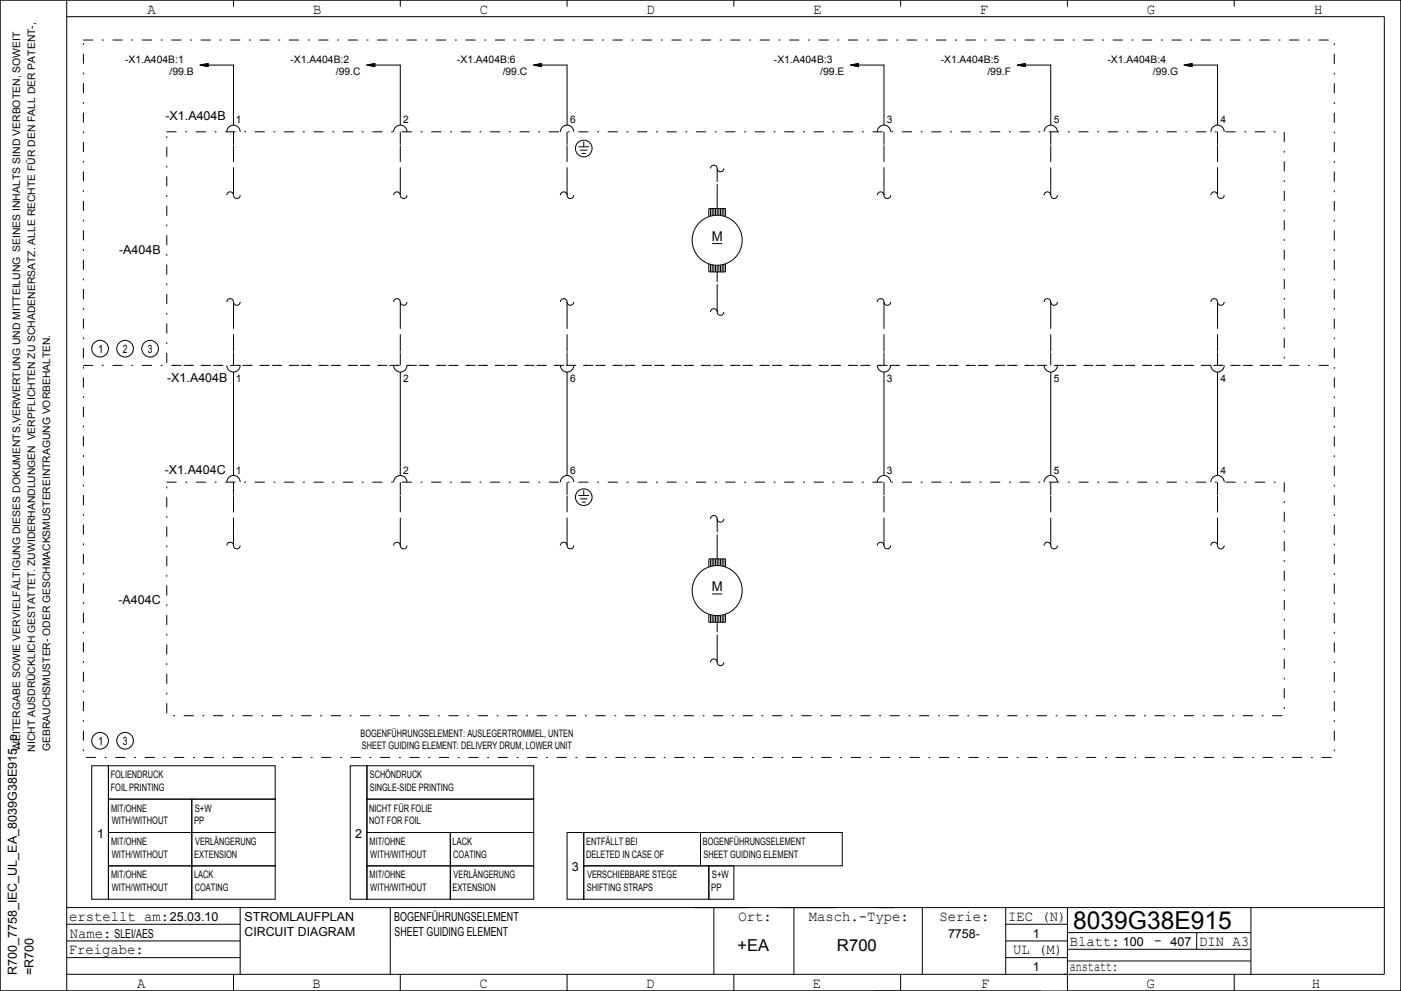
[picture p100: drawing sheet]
<svg xmlns="http://www.w3.org/2000/svg" width="420mm" height="297mm" viewBox="0 0 420 297" stroke-linecap="round" stroke-linejoin="round" font-family="sans-serif">
<defs><g id="words">
<text font-size="7.4" x="321.7" y="278.5">8039G38E915</text>
<g font-size="4.9">
<text x="221" y="285">+EA</text>
<text x="250.9" y="285">R700</text>
</g>
<g font-size="4.4">
<text x="44.3" y="4.2">A</text>
<text x="93.8" y="4.2">B</text>
<text x="143.9" y="4.2">C</text>
<text x="193.9" y="4.2">D</text>
<text x="243.8" y="4.2">E</text>
<text x="293.8" y="4.2">F</text>
<text x="343.8" y="4.2">G</text>
<text x="394" y="4.2">H</text>
<text x="20.7" y="276">erstellt am:</text>
<text x="221.4" y="276">Ort:</text>
<text x="242.5" y="276">Masch.­Type:</text>
<text x="281.6" y="276">Serie:</text>
<text x="302.2" y="276">IEC (N)</text>
<text x="20.9" y="281">Name:</text>
<text x="20.6" y="286">Freigabe:</text>
<text x="303.7" y="286">UL (M)</text>
<text x="320.7" y="283.5">Blatt:</text>
<text x="346" y="283.2">­</text>
<text x="359.5" y="283.5">DIN A3</text>
<text x="320.7" y="291">anstatt:</text>
<text x="41.1" y="296">A</text>
<text x="93.7" y="296">B</text>
<text x="143.7" y="296">C</text>
<text x="193.7" y="296">D</text>
<text x="243.7" y="296">E</text>
<text x="294.1" y="296">F</text>
<text x="343.7" y="296">G</text>
<text x="393.3" y="296">H</text>
</g>
<g font-size="4">
<text x="213.4" y="72.1">M</text>
<text x="213.4" y="177.1">M</text>
</g>
<g font-size="3.7">
<text x="49.6" y="36">­X1.A404B</text>
<text x="35.7" y="76">­A404B</text>
<text x="50.1" y="114.5">­X1.A404B</text>
<text x="49.4" y="142">­X1.A404C</text>
<text x="35.5" y="181">­A404C</text>
<text x="29.1" y="251">1</text>
<text x="106.5" y="251">2</text>
<text x="171.4" y="261">3</text>
<text x="50.9" y="276">25.03.10</text>
<text x="73.3" y="276">STROMLAUFPLAN</text>
<text x="118.2" y="276">BOGENFÜHRUNGSELEMENT</text>
<text x="34.3" y="281">SLEI/AES</text>
<text x="73.3" y="280.5">CIRCUIT DIAGRAM</text>
<text x="118.3" y="280.5">SHEET GUIDING ELEMENT</text>
<text x="284.2" y="281">7758­</text>
<text x="309.6" y="281">1</text>
<text x="336.6" y="283.5">100</text>
<text x="350.9" y="283.5">407</text>
<text x="5" y="292.3" transform="rotate(-90 5 292.3)">R700_7758_IEC_UL_EA_8039G38E915_p</text>
<text x="10" y="292.2" transform="rotate(-90 10 292.2)">=R700</text>
<text x="309.6" y="291">1</text>
</g>
<g font-size="3.5">
<text x="29.4" y="105.9">1</text>
<text x="36.8" y="105.9">2</text>
<text x="44.3" y="105.9">3</text>
<text x="29.4" y="223.4">1</text>
<text x="36.8" y="223.4">3</text>
</g>
<g font-size="3.1">
<text x="37.5" y="19">­X1.A404B:1</text>
<text x="50.8" y="22.5">/99.B</text>
<text x="87.1" y="19">­X1.A404B:2</text>
<text x="100.7" y="22.5">/99.C</text>
<text x="137" y="19">­X1.A404B:6</text>
<text x="150.7" y="22.5">/99.C</text>
<text x="232" y="19">­X1.A404B:3</text>
<text x="245.9" y="22.5">/99.E</text>
<text x="282" y="19">­X1.A404B:5</text>
<text x="296" y="22.5">/99.F</text>
<text x="332" y="19">­X1.A404B:4</text>
<text x="345.6" y="22.5">/99.G</text>
<text x="70.7" y="37">1</text>
<text x="120.9" y="37">2</text>
<text x="170.9" y="37">6</text>
<text x="265.9" y="37">3</text>
<text x="315.9" y="37">5</text>
<text x="365.9" y="37">4</text>
<text x="70.7" y="114.5">1</text>
<text x="120.9" y="114.5">2</text>
<text x="170.9" y="114.5">6</text>
<text x="265.9" y="114.5">3</text>
<text x="315.9" y="114.5">5</text>
<text x="365.9" y="114.5">4</text>
<text x="70.7" y="142">1</text>
<text x="120.9" y="142">2</text>
<text x="170.9" y="142">6</text>
<text x="265.9" y="142">3</text>
<text x="315.9" y="142">5</text>
<text x="365.9" y="142">4</text>
<text x="108.1" y="220.8">BOGENFÜHRUNGSELEMENT: AUSLEGERTROMMEL, UNTEN</text>
<text x="6" y="225" transform="rotate(-90 6 225)">WEITERGABE SOWIE VERVIELFÄLTIGUNG DIESES DOKUMENTS,VERWERTUNG UND MITTEILUNG SEINES INHALTS SIND VERBOTEN, SOWEIT</text>
<text x="10.5" y="225.3" transform="rotate(-90 10.5 225.3)">NICHT AUSDRÜCKLICH GESTATTET. ZUWIDERHANDLUNGEN VERPFLICHTEN ZU SCHADENERSATZ. ALLE RECHTE FÜR DEN FALL DER PATENT­,</text>
<text x="15" y="225.1" transform="rotate(-90 15 225.1)">GEBRAUCHSMUSTER­ ODER GESCHMACKSMUSTEREINTRAGUNG VORBEHALTEN.</text>
<text x="108.5" y="224.5">SHEET GUIDING ELEMENT: DELIVERY DRUM, LOWER UNIT</text>
<text x="33.2" y="233.2">FOLIENDRUCK</text>
<text x="110.9" y="233.2">SCHÖNDRUCK</text>
<text x="33.2" y="237">FOIL PRINTING</text>
<text x="110.9" y="237">SINGLE­SIDE PRINTING</text>
<text x="33.3" y="243.3">MIT/OHNE</text>
<text x="58.4" y="243.3">S+W</text>
<text x="110.7" y="243.3">NICHT FÜR FOLIE</text>
<text x="33.5" y="247">WITH/WITHOUT</text>
<text x="58.2" y="247">PP</text>
<text x="110.7" y="247">NOT FOR FOIL</text>
<text x="33.3" y="253.3">MIT/OHNE</text>
<text x="33.5" y="257">WITH/WITHOUT</text>
<text x="58.2" y="257">EXTENSION</text>
<text x="58.5" y="253.3">VERLÄNGERUNG</text>
<text x="110.8" y="253.3">MIT/OHNE</text>
<text x="111" y="257">WITH/WITHOUT</text>
<text x="135.7" y="253.3">LACK</text>
<text x="135.9" y="257">COATING</text>
<text x="175.7" y="253.3">ENTFÄLLT BEI</text>
<text x="175.7" y="257">DELETED IN CASE OF</text>
<text x="210.7" y="253.3">BOGENFÜHRUNGSELEMENT</text>
<text x="210.9" y="257">SHEET GUIDING ELEMENT</text>
<text x="33.3" y="263.3">MIT/OHNE</text>
<text x="58.2" y="263.3">LACK</text>
<text x="110.8" y="263.3">MIT/OHNE</text>
<text x="136" y="263.3">VERLÄNGERUNG</text>
<text x="176" y="263.3">VERSCHIEBBARE STEGE</text>
<text x="213.4" y="263.3">S+W</text>
<text x="33.5" y="267">WITH/WITHOUT</text>
<text x="58.4" y="267">COATING</text>
<text x="111" y="267">WITH/WITHOUT</text>
<text x="135.7" y="267">EXTENSION</text>
<text x="175.9" y="267">SHIFTING STRAPS</text>
<text x="213.2" y="267">PP</text>
</g>
</g></defs>
<path d="M25 12h375v215h-375zM50 39.5h335v70h-335zM25 109.5h375M50 144.5h335v70h-335z" fill="none" stroke="#000" stroke-width=".3" stroke-dasharray="2.8 2.8 .4 2.8"/>
<g fill="none" stroke="#000" stroke-width=".3" stroke-dasharray="4.2 1.8">
<path d="M70 54.5v-10M120 54.5v-10M170 54.5v-10M215 59.5v-5M265 54.5v-10M315 54.5v-10M365 54.5v-10M215 89.5v-5M70 104.5v-10M120 104.5v-10M170 104.5v-10M265 104.5v-10"/>
<path d="M315 104.5v-10M365 104.5v-10M70 159.5v-10M120 159.5v-10M170 159.5v-10M265 159.5v-10M315 159.5v-10M365 159.5v-10M215 164.5v-5M215 194.5v-5"/>
</g>
<g fill="none" stroke="#000" stroke-width=".3">
<path d="M0 0h420v297h-420zM20 0v297M20 5h395v287h-395M59.9 19.5h10.1v18M59.9 19.5l2.6 .5M60.5 19.4h2M60.6 19.6h1.9M61 19.7h1.5M61 19.3h1.5M61.5 19.8h1M61.5 19.2h1M62.1 19.9h.4"/>
<path d="M62.1 19.1h.4M62.5 19l-2.6 .5M70 0v2M109.9 19.5h10.1v18M109.9 19.5l2.6 .5M110.5 19.4h2M110.6 19.6h1.9M111 19.7h1.5M111 19.3h1.5M111.5 19.8h1M111.5 19.2h1M112.1 19.9h.4"/>
<path d="M112.1 19.1h.4M112.5 19l-2.6 .5M120 0v2M159.9 19.5h10.1v18M159.9 19.5l2.6 .5M160.5 19.4h2M160.6 19.6h1.9M161 19.7h1.5M161 19.3h1.5M161.5 19.8h1M161.5 19.2h1M162.1 19.9h.4"/>
<path d="M162.1 19.1h.4M162.5 19l-2.6 .5M170 0v2M220 0v2M254.9 19.5h10.1v18M254.9 19.5l2.6 .5M255.5 19.4h2M255.6 19.6h1.9M256 19.7h1.5M256 19.3h1.5M256.5 19.8h1M256.5 19.2h1"/>
<path d="M257.1 19.9h.4M257.1 19.1h.4M257.5 19l-2.6 .5M270 0v2M304.9 19.5h10.1v18M304.9 19.5l2.6 .5M305.5 19.4h2M305.6 19.6h1.9M306 19.7h1.5M306 19.3h1.5M306.5 19.8h1M306.5 19.2h1"/>
<path d="M307.1 19.9h.4M307.1 19.1h.4M307.5 19l-2.6 .5M320 0v2M354.9 19.5h10.1v18M354.9 19.5l2.6 .5M355.5 19.4h2M355.6 19.6h1.9M356 19.7h1.5M356 19.3h1.5M356.5 19.8h1M356.5 19.2h1"/>
<path d="M357.1 19.9h.4M357.1 19.1h.4M357.5 19l-2.6 .5M370 0v2M68 39.5a2 2 0 0 1 2-2 2 2 0 0 1 2 2M70 39.5v3.9M118 39.5a2 2 0 0 1 2-2 2 2 0 0 1 2 2M120 39.5v3.9M168 39.5a2 2 0 0 1 2-2 2 2 0 0 1 2 2M170 39.5v3.9M263 39.5a2 2 0 0 1 2-2 2 2 0 0 1 2 2M265 39.5v3.9"/>
<path d="M313 39.5a2 2 0 0 1 2-2 2 2 0 0 1 2 2M315 39.5v3.9M363 39.5a2 2 0 0 1 2-2 2 2 0 0 1 2 2M365 39.5v3.9M68 58.5a1 1 0 0 1 1-1 1 1 0 0 1 1 1M70 58.5a1 1 0 0 0 1 1 1 1 0 0 0 1-1M70 43.6v.9M70 54.5v4M118 58.5a1 1 0 0 1 1-1 1 1 0 0 1 1 1M120 58.5a1 1 0 0 0 1 1 1 1 0 0 0 1-1M120 43.6v.9M120 54.5v4"/>
<path d="M168 58.5a1 1 0 0 1 1-1 1 1 0 0 1 1 1M170 58.5a1 1 0 0 0 1 1 1 1 0 0 0 1-1M170 43.6v.9M170 54.5v4M173.5 44h3M174 45h2M174.5 46h1M175 42.5v1.5M213 50.5a1 1 0 0 1 1-1 1 1 0 0 1 1 1M215 50.5a1 1 0 0 0 1 1 1 1 0 0 0 1-1M215 50.5v4M215 59.5v5"/>
<path d="M263 58.5a1 1 0 0 1 1-1 1 1 0 0 1 1 1M265 58.5a1 1 0 0 0 1 1 1 1 0 0 0 1-1M265 43.6v.9M265 54.5v4M313 58.5a1 1 0 0 1 1-1 1 1 0 0 1 1 1M315 58.5a1 1 0 0 0 1 1 1 1 0 0 0 1-1M315 43.6v.9M315 54.5v4M363 58.5a1 1 0 0 1 1-1 1 1 0 0 1 1 1M365 58.5a1 1 0 0 0 1 1 1 1 0 0 0 1-1M365 43.6v.9M365 54.5v4"/>
<path d="M212.5 64.9v-2.4h5v2.4M212.5 79.1v2.4h5v-2.4M213 62.6v2.1M213 79.3v2.2M213.5 62.5v2.1M213.5 79.4v2.1M213.5 73h3M214 62.5v2M214 79.5v2M214.5 62.5v2M214.5 79.5v2M215 79.5v5"/>
<path d="M215.5 62.5v2M215.5 79.5v2M216 62.5v2M216 79.5v2M216.5 62.5v2.1M216.5 79.4v2.1M217 62.5v2.2M217 79.3v2.2M68 90.5a1 1 0 0 1 1-1 1 1 0 0 1 1 1M70 90.5a1 1 0 0 0 1 1 1 1 0 0 0 1-1M70 90.5v4M118 90.5a1 1 0 0 1 1-1 1 1 0 0 1 1 1"/>
<path d="M120 90.5a1 1 0 0 0 1 1 1 1 0 0 0 1-1M120 90.5v4M168 90.5a1 1 0 0 1 1-1 1 1 0 0 1 1 1M170 90.5a1 1 0 0 0 1 1 1 1 0 0 0 1-1M170 90.5v4M213 93.5a1 1 0 0 1 1-1 1 1 0 0 1 1 1M215 93.5a1 1 0 0 0 1 1 1 1 0 0 0 1-1M215 89.5v4M263 90.5a1 1 0 0 1 1-1 1 1 0 0 1 1 1M265 90.5a1 1 0 0 0 1 1 1 1 0 0 0 1-1M265 90.5v4M313 90.5a1 1 0 0 1 1-1 1 1 0 0 1 1 1"/>
<path d="M315 90.5a1 1 0 0 0 1 1 1 1 0 0 0 1-1M315 90.5v4M363 90.5a1 1 0 0 1 1-1 1 1 0 0 1 1 1M365 90.5a1 1 0 0 0 1 1 1 1 0 0 0 1-1M365 90.5v4M68 109.5a2 2 0 0 0 2 2 2 2 0 0 0 2-2M70 104.5v.9M70 105.6v3.9M70 111.5v31M118 109.5a2 2 0 0 0 2 2 2 2 0 0 0 2-2M120 104.5v.9M120 105.6v3.9"/>
<path d="M120 111.5v31M168 109.5a2 2 0 0 0 2 2 2 2 0 0 0 2-2M170 104.5v.9M170 105.6v3.9M170 111.5v31M263 109.5a2 2 0 0 0 2 2 2 2 0 0 0 2-2M265 104.5v.9M265 105.6v3.9M265 111.5v31M313 109.5a2 2 0 0 0 2 2 2 2 0 0 0 2-2M315 104.5v.9M315 105.6v3.9"/>
<path d="M315 111.5v31M363 109.5a2 2 0 0 0 2 2 2 2 0 0 0 2-2M365 104.5v.9M365 105.6v3.9M365 111.5v31M68 144.5a2 2 0 0 1 2-2 2 2 0 0 1 2 2M70 144.5v3.9M70 148.6v.9M70 159.5v4M118 144.5a2 2 0 0 1 2-2 2 2 0 0 1 2 2M120 144.5v3.9M120 148.6v.9"/>
<path d="M120 159.5v4M168 144.5a2 2 0 0 1 2-2 2 2 0 0 1 2 2M170 144.5v3.9M170 148.6v.9M170 159.5v4M173.5 148.5h3M174 149.5h2M174.5 150.5h1M175 147v1.5M213 155.5a1 1 0 0 1 1-1 1 1 0 0 1 1 1M215 155.5a1 1 0 0 0 1 1 1 1 0 0 0 1-1M215 155.5v4"/>
<path d="M263 144.5a2 2 0 0 1 2-2 2 2 0 0 1 2 2M265 144.5v3.9M265 148.6v.9M265 159.5v4M313 144.5a2 2 0 0 1 2-2 2 2 0 0 1 2 2M315 144.5v3.9M315 148.6v.9M315 159.5v4M363 144.5a2 2 0 0 1 2-2 2 2 0 0 1 2 2M365 144.5v3.9M365 148.6v.9M365 159.5v4"/>
<path d="M68 163.5a1 1 0 0 1 1-1 1 1 0 0 1 1 1M70 163.5a1 1 0 0 0 1 1 1 1 0 0 0 1-1M118 163.5a1 1 0 0 1 1-1 1 1 0 0 1 1 1M120 163.5a1 1 0 0 0 1 1 1 1 0 0 0 1-1M168 163.5a1 1 0 0 1 1-1 1 1 0 0 1 1 1M170 163.5a1 1 0 0 0 1 1 1 1 0 0 0 1-1M212.5 169.9v-2.4h5v2.4M213 167.6v2.1M213.5 167.5v2.1M213.5 178h3M214 167.5v2M214.5 167.5v2"/>
<path d="M215 164.5v5M215.5 167.5v2M216 167.5v2M216.5 167.5v2.1M217 167.5v2.2M263 163.5a1 1 0 0 1 1-1 1 1 0 0 1 1 1M265 163.5a1 1 0 0 0 1 1 1 1 0 0 0 1-1M313 163.5a1 1 0 0 1 1-1 1 1 0 0 1 1 1M315 163.5a1 1 0 0 0 1 1 1 1 0 0 0 1-1M363 163.5a1 1 0 0 1 1-1 1 1 0 0 1 1 1M365 163.5a1 1 0 0 0 1 1 1 1 0 0 0 1-1M212.5 184.1v2.4h5v-2.4"/>
<path d="M213 198.5a1 1 0 0 1 1-1 1 1 0 0 1 1 1M213 184.3v2.2M213.5 184.4v2.1M214 184.5v2M214.5 184.5v2M215 198.5a1 1 0 0 0 1 1 1 1 0 0 0 1-1M215 184.5v5M215 194.5v4M215.5 184.5v2M216 184.5v2M216.5 184.4v2.1M217 184.3v2.2"/>
<path d="M27.5 229.5h5v40h-5zM32.5 229.5h50v10h-50zM32.5 239.5h25v10h-25zM57.5 239.5h25v10h-25zM105 229.5h5v40h-5zM110 239.5h50v10h-50zM110 229.5h50v10h-50zM32.5 249.5h25v10h-25zM32.5 259.5h25v10h-25zM57.5 249.5h25v10h-25zM57.5 259.5h25v10h-25zM110 249.5h25v10h-25z"/>
<path d="M110 259.5h25v10h-25zM135 249.5h25v10h-25zM135 259.5h25v10h-25zM170 249.5h5v20h-5zM175 249.5h35v10h-35zM175 259.5h37.5v10h-37.5zM210 249.5h42.5v10h-42.5zM212.5 259.5h7.5v10h-7.5zM20 277h52M20 272h395M72 272v20M117 272v20"/>
<path d="M214 272v20M238 272v20M276.5 272v20M301.5 272v20M301.5 277h18.5M320 272v25h100v-297h-420v297h312M320 279.5h55M358.7 279.5v5M375 272v20M20 287h52M20 282h52M70 292v5"/>
<path d="M120 292v5M170 292v5M220 292v5M270 292v5M301.5 287h18.5M301.5 282h18.5M320 284.5h55M320 288h55M370 292v5"/>
<circle cx="175" cy="44.5" r="2.5"/>
<circle cx="215" cy="72" r="7.5"/>
<circle cx="30" cy="104.5" r="2.5"/>
<circle cx="37.5" cy="104.5" r="2.5"/>
<circle cx="45" cy="104.5" r="2.5"/>
<circle cx="175" cy="149" r="2.5"/>
<circle cx="215" cy="177" r="7.5"/>
<circle cx="30" cy="222" r="2.5"/>
<circle cx="37.5" cy="222" r="2.5"/>
</g>
<use href="#words"/>
</svg>
